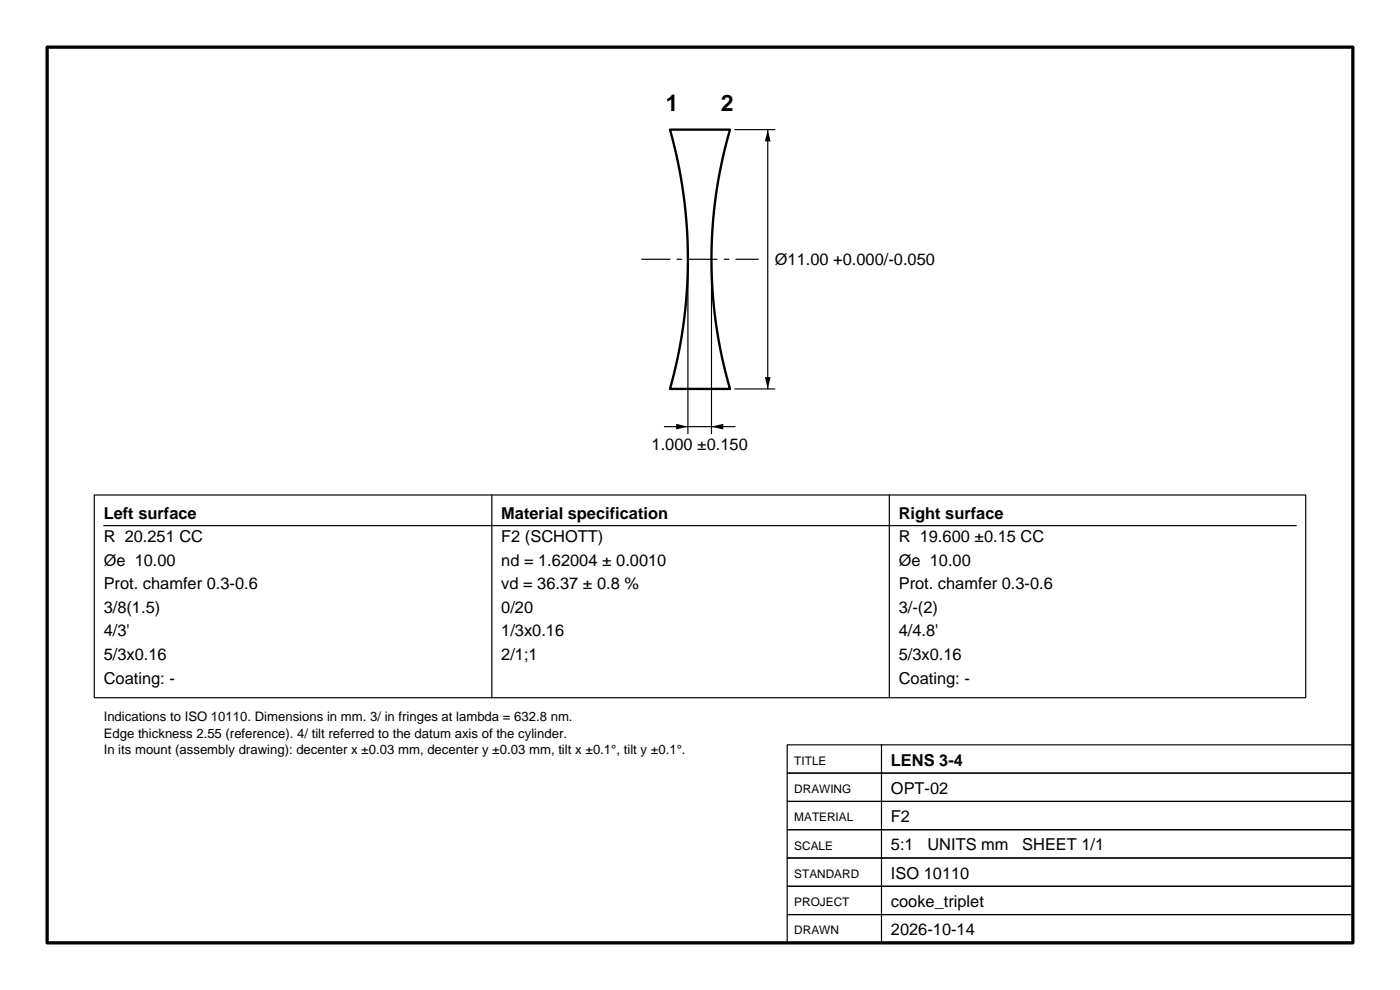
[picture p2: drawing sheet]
<svg xmlns="http://www.w3.org/2000/svg" width="297mm" height="210mm" viewBox="0 0 297 210" stroke-linecap="round" stroke-linejoin="round" font-family="sans-serif">
<defs><g id="words">
<g font-size="4.9">
<text x="141.2" y="23.5">1</text>
<text x="152.9" y="23.5">2</text>
</g>
<g font-size="3.5">
<text x="164.4" y="56.3">Ø11.00 +0.000/-0.050</text>
<text x="138.2" y="95.5">1.000 ±0.150</text>
<text x="22" y="110">Left surface</text>
<text x="106.3" y="110">Material specification</text>
<text x="190.7" y="110">Right surface</text>
<text x="22" y="115">R 20.251 CC</text>
<text x="106.3" y="115">F2 (SCHOTT)</text>
<text x="190.7" y="115">R 19.600 ±0.15 CC</text>
<text x="22" y="120">Øe 10.00</text>
<text x="22" y="125">Prot. chamfer 0.3-0.6</text>
<text x="106.3" y="120">nd = 1.62004 ± 0.0010</text>
<text x="106.3" y="125">vd = 36.37 ± 0.8 %</text>
<text x="190.7" y="120">Øe 10.00</text>
<text x="190.7" y="125">Prot. chamfer 0.3-0.6</text>
<text x="22" y="130">3/8(1.5)</text>
<text x="106.3" y="130">0/20</text>
<text x="190.7" y="130">3/-(2)</text>
<text x="22" y="135">4/3'</text>
<text x="106.3" y="135">1/3x0.16</text>
<text x="190.7" y="135">4/4.8'</text>
<text x="22" y="140">5/3x0.16</text>
<text x="106.3" y="140">2/1;1</text>
<text x="190.7" y="140">5/3x0.16</text>
<text x="22" y="145">Coating: -</text>
<text x="190.7" y="145">Coating: -</text>
<text x="189" y="162.4">LENS 3-4</text>
<text x="189" y="168.4">OPT-02</text>
<text x="189" y="174.4">F2</text>
<text x="189" y="180.4">5:1</text>
<text x="196.7" y="180.4">UNITS mm</text>
<text x="216.9" y="180.4">SHEET 1/1</text>
<text x="189" y="186.4">ISO 10110</text>
<text x="189" y="192.4">cooke_triplet</text>
<text x="189" y="198.4">2026-10-14</text>
</g>
<g font-size="2.8">
<text x="22" y="153">Indications to ISO 10110. Dimensions in mm. 3/ in fringes at lambda = 632.8 nm.</text>
<text x="22" y="156.5">Edge thickness 2.55 (reference). 4/ tilt referred to the datum axis of the cylinder.</text>
<text x="22" y="160">In its mount (assembly drawing): decenter x ±0.03 mm, decenter y ±0.03 mm, tilt x ±0.1°, tilt y ±0.1°.</text>
</g>
<g font-size="2.5">
<text x="168.5" y="162.2">TITLE</text>
<text x="168.5" y="168.2">DRAWING</text>
<text x="168.5" y="174.2">MATERIAL</text>
<text x="168.5" y="180.2">SCALE</text>
<text x="168.5" y="186.2">STANDARD</text>
<text x="168.5" y="192.2">PROJECT</text>
<text x="168.5" y="198.2">DRAWN</text>
</g>
</g></defs>
<path d="M10 10h277v190h-277z" fill="none" stroke="#000" stroke-width=".7"/>
<path d="M142.1 27.5h12.8a98 98 0 0 0 0 55h-12.8a101.3 101.3 0 0 0 0-55z" fill="none" stroke="#000" stroke-width=".5"/>
<path d="M136.1 55h24.8" fill="none" stroke="#000" stroke-width=".25" stroke-dasharray="6 1.5 1 1.5"/>
<g fill="none" stroke="#000" stroke-width=".25">
<path d="M155.9 27.5h8.5M162.9 27.5v55M145.9 56v36M150.9 56v36M140.9 90.5h15M155.9 82.5h8.5M20 105h257v43h-257zM22 111.5h253M104.3 105v43M188.7 105v43M167 158h120v6h-120zM187 158v42"/>
<path d="M167 176h120v6h-120zM167 170h120v6h-120zM167 164h120v6h-120zM167 194h120v6h-120zM167 188h120v6h-120zM167 182h120v6h-120z"/>
</g>
<path d="M162.9 27.5l.6 2.5h-1.2zM143.4 89.9l2.5 .6-2.5 .6zM150.9 90.5l2.5-.6v1.2zM162.3 80h1.2l-.6 2.5z" fill="#000"/>
<use href="#words"/>
</svg>
